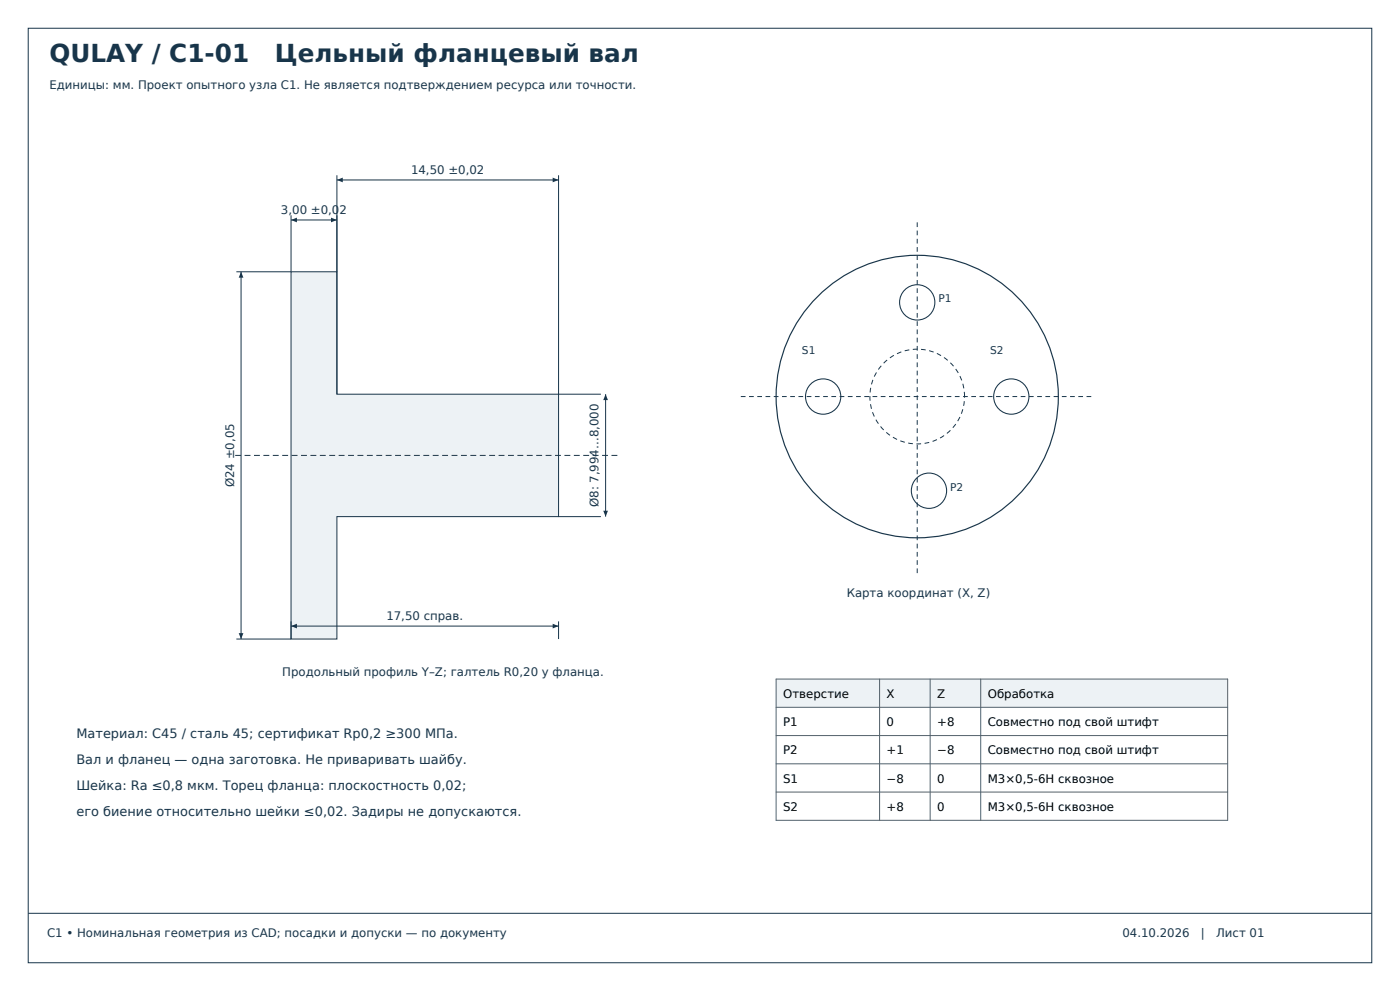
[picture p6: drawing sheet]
<svg xmlns="http://www.w3.org/2000/svg" width="420mm" height="297mm" viewBox="0 0 420 297" stroke-linecap="round" stroke-linejoin="round" font-family="sans-serif">
<defs><g id="words">
<g font-size="7.4" fill="#18354a">
<text x="14.8" y="18.7">QULAY / C1-01</text>
<text x="82.5" y="18.7">Цельный фланцевый вал</text>
</g>
<g font-size="3.9" fill="#18354a">
<text x="22.9" y="221.2">Материал: C45 / сталь 45; сертификат Rp0,2 ≥300 МПа.</text>
<text x="22.9" y="228.9">Вал и фланец — одна заготовка. Не приваривать шайбу.</text>
<text x="22.9" y="236.7">Шейка: Ra ≤0,8 мкм. Торец фланца: плоскостность 0,02;</text>
<text x="22.9" y="244.4">его биение относительно шейки ≤0,02. Задиры не допускаются.</text>
</g>
<g font-size="3.5" fill="#18354a">
<text x="14.8" y="26.8">Единицы: мм. Проект опытного узла C1. Не является подтверждением ресурса или точности.</text>
<text x="123.3" y="52.2">14,50 ±0,02</text>
<text x="84.3" y="64.2">3,00 ±0,02</text>
<text x="70.2" y="146.1" transform="rotate(-90 70.2 146.1)">Ø24 ±0,05</text>
<text x="179.6" y="152" transform="rotate(-90 179.6 152)">Ø8: 7,994…8,000</text>
<text x="254" y="178.8">Карта координат (X, Z)</text>
<text x="115.9" y="185.9">17,50 справ.</text>
<text x="84.7" y="202.5">Продольный профиль Y–Z; галтель R0,20 у фланца.</text>
<text x="14.1" y="280.8">C1 • Номинальная геометрия из CAD; посадки и допуски — по документу</text>
<text x="336.7" y="280.8">04.10.2026</text>
<text x="360.3" y="280.8">|</text>
<text x="364.8" y="280.8">Лист 01</text>
</g>
<g font-size="3.5">
<text x="234.9" y="209.2">Отверстие</text>
<text x="266" y="209.2">X</text>
<text x="281.2" y="209.2">Z</text>
<text x="296.3" y="209.2">Обработка</text>
<text x="234.9" y="217.6">P1</text>
<text x="266" y="217.6">0</text>
<text x="281.2" y="217.6">+8</text>
<text x="296.3" y="217.6">Совместно под свой штифт</text>
<text x="234.9" y="226.1">P2</text>
<text x="266" y="226.1">+1</text>
<text x="281.2" y="226.1">−8</text>
<text x="296.3" y="226.1">Совместно под свой штифт</text>
<text x="234.9" y="234.6">S1</text>
<text x="266" y="234.6">−8</text>
<text x="281.2" y="234.6">0</text>
<text x="296.3" y="234.6">M3×0,5-6H сквозное</text>
<text x="234.9" y="243">S2</text>
<text x="266" y="243">+8</text>
<text x="281.2" y="243">0</text>
<text x="296.3" y="243">M3×0,5-6H сквозное</text>
</g>
<g font-size="3.2" fill="#18354a">
<text x="281.5" y="90.6">P1</text>
<text x="240.6" y="106.1">S1</text>
<text x="297" y="106.1">S2</text>
<text x="285" y="147.1">P2</text>
</g>
</g></defs>
<path d="M8.5 8.5h403v280h-403zM8.5 273.7h403" fill="none" stroke="#18354a" stroke-width=".3"/>
<path d="M87.3 81.5h13.8v36.6h66.5v36.7h-66.5v36.7h-13.8z" fill-rule="evenodd" fill="#edf2f5" stroke="#18354a" stroke-width=".3"/>
<path d="M70.6 136.5h114.6" fill="none" stroke="#18354a" stroke-width=".3" stroke-dasharray="1.8 1.1" stroke-linecap="butt"/>
<path d="M87.3 64.5v17M87.3 65.9h13.8M101.1 64.5v17" fill="none" stroke="#18354a" stroke-width=".3"/>
<g fill="#18354a">
<path d="M87.3 65.9l1.8-.7v1.4z"/>
<path d="M99.3 65.2l1.8 .7-1.8 .7z"/>
</g>
<path d="M101.1 52.5v65.6M101.1 53.9h66.5M167.6 52.5v65.6" fill="none" stroke="#18354a" stroke-width=".3"/>
<g fill="#18354a">
<path d="M101.1 53.9l1.7-.7v1.4z"/>
<path d="M165.8 53.2l1.8 .7-1.8 .7z"/>
</g>
<path d="M87.3 186.2v5.3M87.3 187.6h80.3M167.6 186.2v5.3" fill="none" stroke="#18354a" stroke-width=".3"/>
<g fill="#18354a">
<path d="M87.3 187.6l1.8-.7v1.4z"/>
<path d="M165.8 186.9l1.8 .7-1.8 .7z"/>
</g>
<path d="M70.9 81.5h16.4M72.3 81.5v110M70.9 191.5h16.4" fill="none" stroke="#18354a" stroke-width=".3"/>
<g fill="#18354a">
<path d="M71.6 189.8h1.4l-.7 1.7z"/>
<path d="M72.3 81.5l.7 1.7h-1.4z"/>
</g>
<path d="M167.6 118.1h12.7M181.7 118.1v36.7M167.6 154.8h12.7" fill="none" stroke="#18354a" stroke-width=".3"/>
<g fill="#18354a">
<path d="M181 153.1h1.4l-.7 1.7z"/>
<path d="M181.7 118.1l.7 1.8h-1.4z"/>
</g>
<circle cx="275.2" cy="118.8" r="42.3" fill="none" stroke="#18354a" stroke-width=".35"/>
<path d="M222.2 118.8h105.9M289.4 118.8a14.2 14.2 0 0 0-20.9-12.5 14.2 14.2 0 0 0-1.3 24.3 14.2 14.2 0 0 0 22.1-10.2l.1-1.6M275.2 171.8v-105.9" fill="none" stroke="#18354a" stroke-width=".3" stroke-dasharray="1.4 1.1" stroke-linecap="butt"/>
<g fill="none" stroke="#18354a" stroke-width=".32">
<circle cx="275.2" cy="90.6" r="5.3"/>
<circle cx="246.9" cy="118.8" r="5.3"/>
<circle cx="303.4" cy="118.8" r="5.3"/>
<circle cx="278.7" cy="147.1" r="5.3"/>
</g>
<path d="M232.8 203.5h135.5v8.5h-135.5z" fill-rule="evenodd" fill="#edf2f5"/>
<path d="M232.8 203.5h135.5v42.3h-135.5zM232.8 212h135.5M263.9 203.5v42.3M279 203.5v42.3M294.2 203.5v42.3M232.8 220.4h135.5M232.8 228.9h135.5M232.8 237.4h135.5" fill="none" stroke="#53616b" stroke-width=".3"/>
<use href="#words"/>
</svg>
